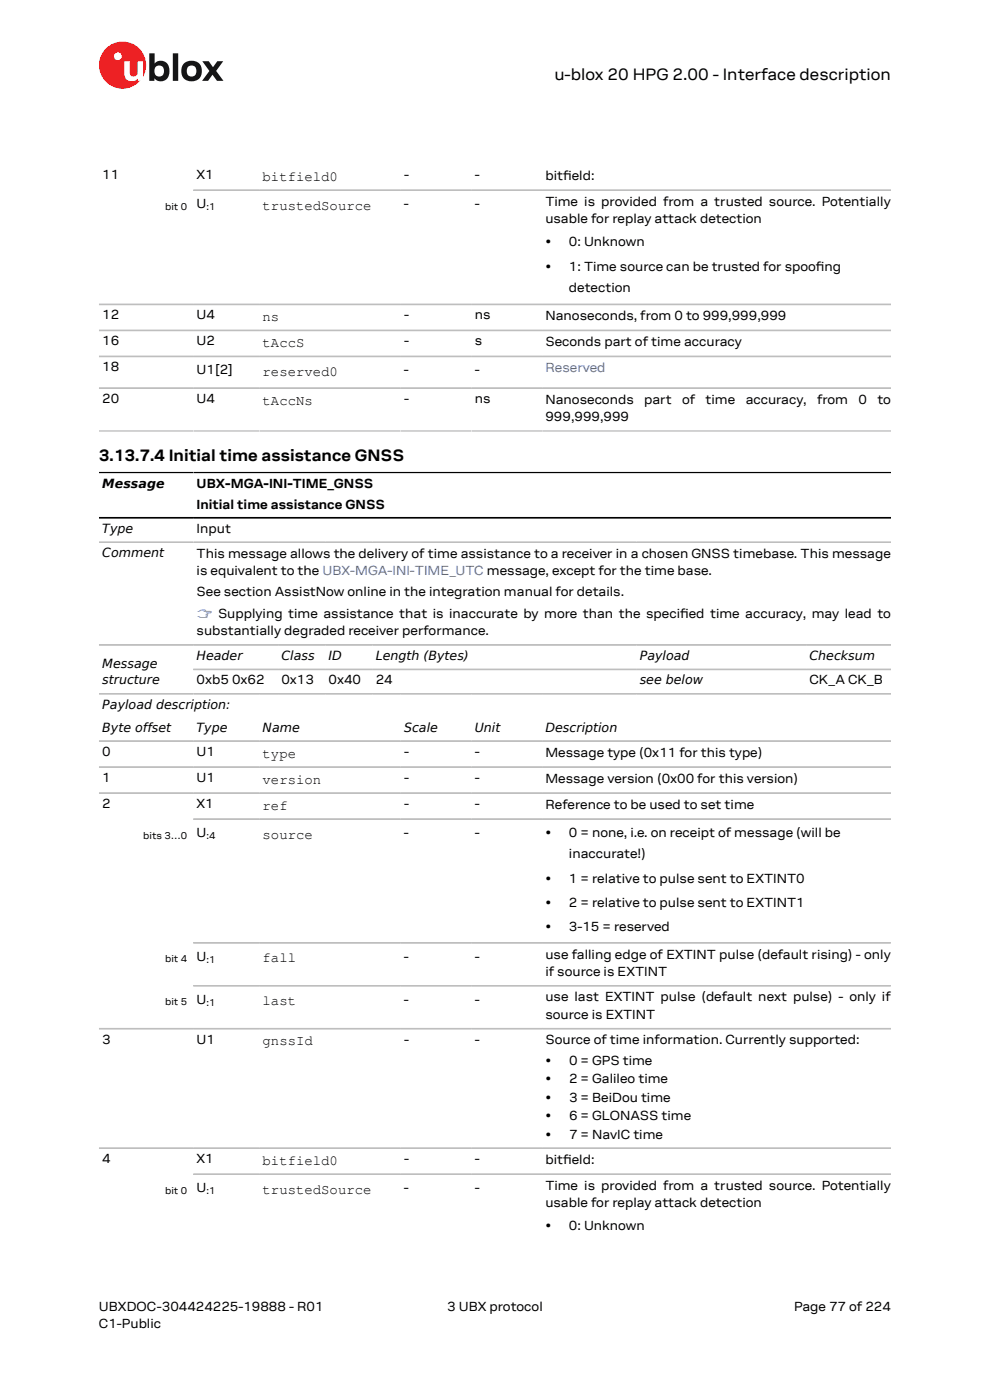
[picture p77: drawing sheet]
<svg xmlns="http://www.w3.org/2000/svg" width="210mm" height="297mm" viewBox="0 0 210 297" stroke-linecap="round" stroke-linejoin="round" font-family="sans-serif">
<defs><g id="words">
<g font-size="3.5">
<text x="117.6" y="17">u-blox 20 HPG 2.00 - Interface description</text>
<text x="21" y="97.8">3.13.7.4 Initial time assistance GNSS</text>
</g>
<g font-size="3">
<text x="55.7" y="38.4">bitfield0</text>
<text x="55.7" y="44.5">trustedSource</text>
<text x="55.7" y="68.1">ns</text>
<text x="55.7" y="73.6">tAccS</text>
<text x="55.7" y="79.7">reserved0</text>
<text x="55.7" y="85.9">tAccNs</text>
<text x="55.7" y="160.7">type</text>
<text x="55.7" y="166.3">version</text>
<text x="55.7" y="171.8">ref</text>
<text x="55.7" y="177.9">source</text>
<text x="55.7" y="204.2">fall</text>
<text x="55.7" y="213.3">last</text>
<text x="55.7" y="221.8">gnssId</text>
<text x="55.7" y="247.1">bitfield0</text>
<text x="55.7" y="253.2">trustedSource</text>
</g>
<g font-size="2.8">
<text x="21.7" y="38">11</text>
<text x="41.7" y="38">X1</text>
<text x="85.7" y="38">-</text>
<text x="100.7" y="38">-</text>
<text x="115.7" y="38.1">bitf</text>
<text x="119.5" y="38.1">ield:</text>
<text x="41.7" y="44.1">U</text>
<text x="85.7" y="44.1">-</text>
<text x="100.7" y="44.1">-</text>
<text x="115.7" y="43.6">Time is provided from a trusted source. Potentially</text>
<text x="115.7" y="47.3">usable for replay attack detection</text>
<text x="115.7" y="52.3">•</text>
<text x="120.7" y="52.3">0: Unknown</text>
<text x="115.7" y="57.4">•</text>
<text x="120.7" y="57.4">1: Time source can be trusted for spoofng</text>
<text x="173.1" y="57.4">i</text>
<text x="120.7" y="62">detection</text>
<text x="21.7" y="67.7">12</text>
<text x="41.7" y="67.7">U4</text>
<text x="85.7" y="67.7">-</text>
<text x="100.7" y="67.7">ns</text>
<text x="115.7" y="67.9">Nanoseconds, from 0 to 999,999,999</text>
<text x="21.7" y="73.3">16</text>
<text x="41.7" y="73.3">U2</text>
<text x="85.7" y="73.3">-</text>
<text x="100.7" y="73.3">s</text>
<text x="115.7" y="73.4">Seconds part of time accuracy</text>
<text x="21.7" y="78.8">18</text>
<text x="41.7" y="79.4">U1[2]</text>
<text x="85.7" y="79.4">-</text>
<text x="100.7" y="79.4">-</text>
<text x="21.7" y="85.5">20</text>
<text x="41.7" y="85.5">U4</text>
<text x="85.7" y="85.5">-</text>
<text x="100.7" y="85.5">ns</text>
<text x="115.7" y="85.6">Nanoseconds</text>
<text x="115.7" y="89.3">999,999,999</text>
<text x="136.6" y="85.6">part</text>
<text x="144.7" y="85.6">of</text>
<text x="149.7" y="85.6">time</text>
<text x="158.2" y="85.6">accuracy,</text>
<text x="173.3" y="85.6">from</text>
<text x="182.1" y="85.6">0</text>
<text x="186.1" y="85.6">to</text>
<text x="41.7" y="103.6">UBX-MGA-INI-TIME_GNSS</text>
<text x="41.7" y="108.1">Initial time assistance GNSS</text>
<text x="41.7" y="113">Input</text>
<text x="41.7" y="118.3">This message allows the delivery of time assistance to a receiver in a chosen GNSS timebase. This message</text>
<text x="41.7" y="122">is equivalent to the UBX-MGA-INI-TIME_UTC message, except for the time base.</text>
<text x="41.7" y="126.5">See section AssistNow online in the integration manual for details.</text>
<text x="144.3" y="131">i</text>
<text x="41.7" y="134.7">substantially degraded receiver performance.</text>
<text x="41.7" y="145.2">0xb5 0x62</text>
<text x="59.7" y="145.2">0x13</text>
<text x="69.7" y="145.2">0x40</text>
<text x="79.7" y="145.2">24</text>
<text x="171.7" y="145.2">CK_A CK_B</text>
<text x="21.7" y="160.4">0</text>
<text x="41.7" y="160.4">U1</text>
<text x="85.7" y="160.4">-</text>
<text x="100.7" y="160.4">-</text>
<text x="115.7" y="160.5">Message type (0x11 for this type)</text>
<text x="21.7" y="165.9">1</text>
<text x="41.7" y="165.9">U1</text>
<text x="85.7" y="165.9">-</text>
<text x="100.7" y="165.9">-</text>
<text x="115.7" y="166">Message version (0x00 for this version)</text>
<text x="21.7" y="171.4">2</text>
<text x="41.7" y="171.4">X1</text>
<text x="85.7" y="171.4">-</text>
<text x="100.7" y="171.4">-</text>
<text x="115.7" y="171.5">Reference to be used to set time</text>
<text x="41.7" y="177.5">U</text>
<text x="85.7" y="177.5">-</text>
<text x="100.7" y="177.5">-</text>
<text x="115.7" y="177.5">•</text>
<text x="120.7" y="177.5">0 = none, i.e. on receipt of message (will be</text>
<text x="120.7" y="182.1">inaccurate!)</text>
<text x="115.7" y="187.2">•</text>
<text x="120.7" y="187.2">1 = relative to pulse sent to EXTINT0</text>
<text x="115.7" y="192.3">•</text>
<text x="115.7" y="197.5">•</text>
<text x="120.7" y="192.3">2 = relative to pulse sent to EXTINT1</text>
<text x="120.7" y="197.5">3-15 = reserved</text>
<text x="41.7" y="203.8">U</text>
<text x="85.7" y="203.8">-</text>
<text x="100.7" y="203.8">-</text>
<text x="115.7" y="203.3">use falling edge of EXTINT pulse (default rising) - only</text>
<text x="115.7" y="207">if source is EXTINT</text>
<text x="41.7" y="212.9">U</text>
<text x="85.7" y="212.9">-</text>
<text x="100.7" y="212.9">-</text>
<text x="115.7" y="212.4">use last EXTINT pulse (default next pulse) - only if</text>
<text x="21.7" y="221.4">3</text>
<text x="41.7" y="221.4">U1</text>
<text x="85.7" y="221.4">-</text>
<text x="100.7" y="221.4">-</text>
<text x="115.7" y="216.1">source is EXTINT</text>
<text x="115.7" y="221.5">Source of time information. Currently supported:</text>
<text x="115.7" y="225.9">•</text>
<text x="120.7" y="225.9">0 = GPS time</text>
<text x="115.7" y="229.8">•</text>
<text x="115.7" y="233.8">•</text>
<text x="120.7" y="229.8">2 = Galileo time</text>
<text x="120.7" y="233.8">3 = BeiDou time</text>
<text x="115.7" y="237.7">•</text>
<text x="120.7" y="237.7">6 = GLONASS time</text>
<text x="115.7" y="241.6">•</text>
<text x="120.7" y="241.6">7 = NavIC time</text>
<text x="21.7" y="246.7">4</text>
<text x="41.7" y="246.7">X1</text>
<text x="85.7" y="246.7">-</text>
<text x="100.7" y="246.7">-</text>
<text x="115.7" y="246.9">bitf</text>
<text x="119.5" y="246.9">ield:</text>
<text x="41.7" y="252.9">U</text>
<text x="85.7" y="252.9">-</text>
<text x="100.7" y="252.9">-</text>
<text x="115.7" y="252.4">Time is provided from a trusted source. Potentially</text>
<text x="115.7" y="256.1">usable for replay attack detection</text>
<text x="115.7" y="261">•</text>
<text x="120.7" y="261">0: Unknown</text>
<text x="21" y="278">UBXDOC-304424225-19888 - R01</text>
<text x="21" y="281.8">C1-Public</text>
<text x="94.9" y="278">3 UBX protocol</text>
<text x="168.4" y="278">Page 77 of 224</text>
</g>
<g font-size="2.8" fill="#4664b4">
<text x="115.7" y="78.9">Reserved</text>
<text x="41.7" y="131">☞ Supplying time assistance that is inaccurate by more than the specifed time accuracy, may lead to</text>
</g>
<g font-size="2.7">
<text x="21.7" y="103.4">Message</text>
<text x="21.7" y="113">Type</text>
<text x="21.7" y="118.2">Comment</text>
<text x="21.7" y="141.8">Message</text>
<text x="41.7" y="140">Header</text>
<text x="59.7" y="140">Class</text>
<text x="69.7" y="140">ID</text>
<text x="79.7" y="140">Length (Bytes)</text>
<text x="135.7" y="140">Payload</text>
<text x="171.7" y="140">Checksum</text>
<text x="21.7" y="145.2">structure</text>
<text x="135.7" y="145.2">see below</text>
<text x="21.7" y="150.4">Payload description:</text>
<text x="21.7" y="155.2">Byte offset</text>
<text x="41.7" y="155.2">Type</text>
<text x="55.7" y="155.2">Name</text>
<text x="85.7" y="155.2">Scale</text>
<text x="100.7" y="155.2">Unit</text>
<text x="115.7" y="155.2">Description</text>
</g>
<g font-size="2.1">
<text x="35" y="44.6">bit 0</text>
<text x="43.8" y="44.6">:1</text>
<text x="30.4" y="178.1">bits 3…0</text>
<text x="43.8" y="178.1">:4</text>
<text x="35" y="204.2">bit 4</text>
<text x="43.8" y="204.3">:1</text>
<text x="35" y="213.3">bit 5</text>
<text x="43.8" y="213.4">:1</text>
<text x="35" y="253.4">bit 0</text>
<text x="43.8" y="253.4">:1</text>
</g>
</g></defs>
<circle cx="26" cy="13.8" r="5" fill="#ed2023"/>
<circle cx="25" cy="11.9" r=".83" fill="#fff"/>
<g fill="#151516">
<path d="M36.7 11.3h1.1v5.9h-1.1z"/>
<path d="M42.9 13h1.4l.9 1.3 .9-1.3h1.3l-1.6 2 1.6 2.2h-1.4l-.9-1.4-1 1.4h-1.2l1.5-2.1z"/>
<path d="M33 14.2a1.17 1.17 0 0 0-.1 1.5 1.17 1.17 0 0 0 1.4 .4 1.16 1.16 0 0 0 .4-1.6 1.16 1.16 0 0 0-1.7-.3zM31.7 11.3h1.1v2.2a1.82 1.82 0 0 1 2.2-.4 1.82 1.82 0 0 1 .9 2 1.83 1.83 0 0 1-1 2 1.83 1.83 0 0 1-2.1-.5v.6h-1.1z"/>
<path d="M39.9 14.2a1.18 1.18 0 0 0-.2 1.5 1.18 1.18 0 0 0 1.5 .4 1.18 1.18 0 0 0 .4-1.6 1.18 1.18 0 0 0-1.5-.5zM38.4 15a2.25 2.25 0 0 1 4.5 0 2.25 2.25 0 0 1-4.5 0z"/>
</g>
<path d="M26.4 13h1.1v2.5a.84 .84 0 0 0 1 .7 .84 .84 0 0 0 .7-.9v-2.3h1.1v4.2h-1.1v-.5a1.59 1.59 0 0 1-1.8 .5 1.59 1.59 0 0 1-1-1.6z" fill="#fff"/>
<g fill="none" stroke="#bebebe" stroke-width=".35">
<path d="M41 40.3h148M21 64.6h168M21 70.1h168M21 75.6h168M21 82.3h168M21 91.4h168M21 115h168M21 136.8h168M21 147.2h168M21 157.2h168M189 142h-148M21 162.7h168"/>
<path d="M21 168.2h168M41 173.8h148M21 218.2h168M41 200h148M41 209.1h148M21 243.6h168M41 249.1h148"/>
</g>
<path d="M21 100.2h168M21 109.8h168" fill="none" stroke="#000" stroke-width=".35"/>
<use href="#words"/>
</svg>
